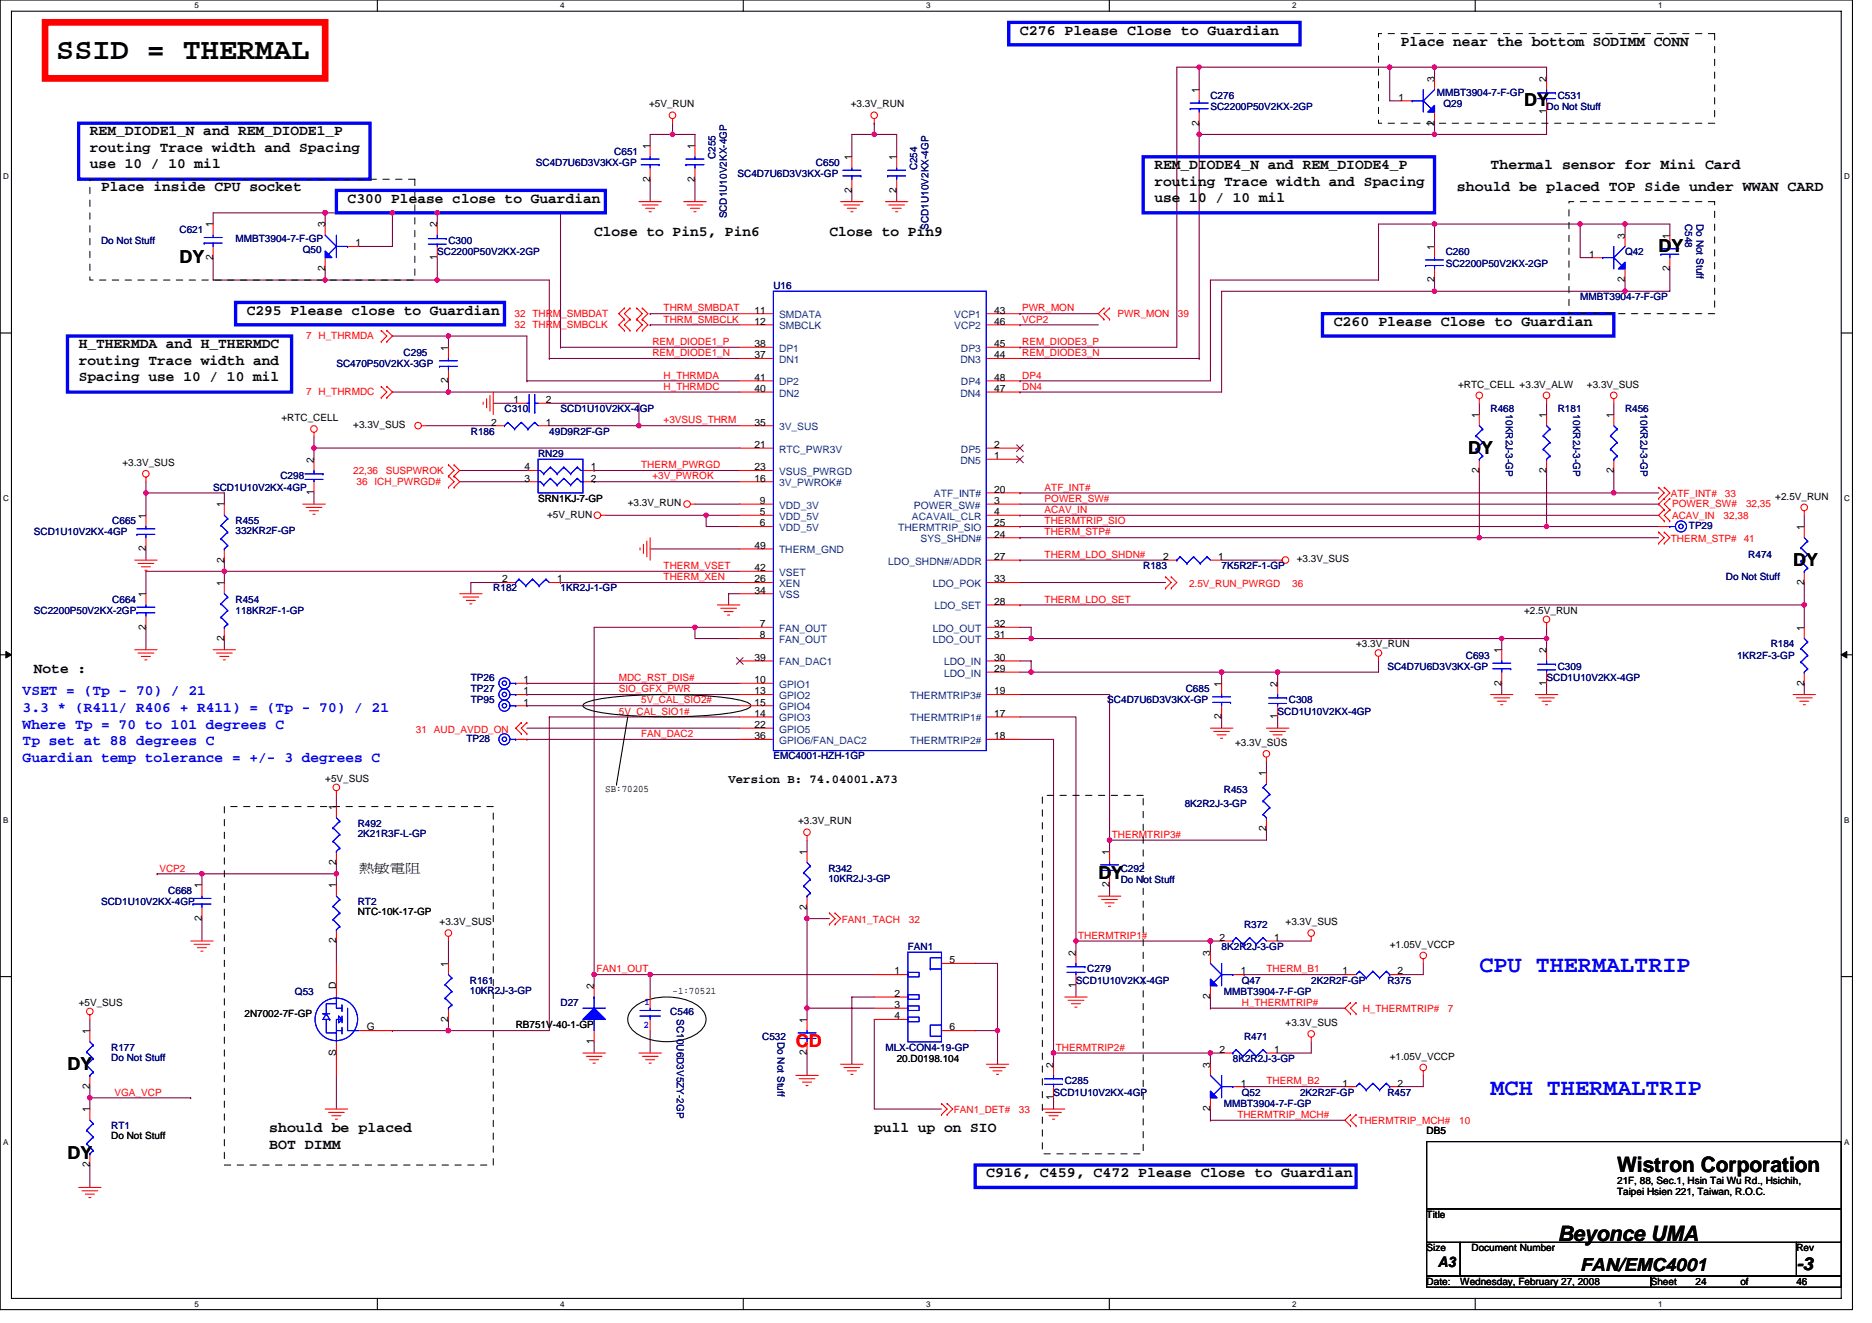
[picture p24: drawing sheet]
<svg xmlns="http://www.w3.org/2000/svg" width="297mm" height="210mm" viewBox="0 0 297 210" stroke-linecap="round" stroke-linejoin="round" font-family="sans-serif">
<defs><g id="words">
<text font-size="4.8" x="8.9" y="9.3">SSID = THERMAL</text>
<g font-size="3.7" fill="#00f">
<text x="234.7" y="154.3">CPU THERMALTRIP</text>
<text x="236.5" y="173.8">MCH THERMALTRIP</text>
</g>
<g font-size="3.4">
<text x="256.6" y="186.1">Wistron Corporation</text>
<text x="247.2" y="196.9">Beyonce UMA</text>
</g>
<g font-size="2.8">
<text x="241.8" y="16.9">DY</text>
<text x="28.5" y="41.8">DY</text>
<text x="263.2" y="40">DY</text>
<text x="233" y="72">DY</text>
<text x="284.5" y="89.8">DY</text>
<text x="174.3" y="139.6">DY</text>
<text x="10.7" y="169.8">DY</text>
<text x="10.7" y="184">DY</text>
<text x="250.7" y="201.7">FAN/EMC4001</text>
<text x="285" y="201.6">-3</text>
</g>
<text font-size="2.8" fill="#f00" x="126.3" y="166.2">CD</text>
<g font-size="2.3">
<text x="161.8" y="5.5">C276 Please Close to Guardian</text>
<text x="222.3" y="7.3">Place near the bottom SODIMM CONN</text>
<text x="14.3" y="21.5">REM_DIODE1_N and REM_DIODE1_P</text>
<text x="14.3" y="24.1">routing Trace width and Spacing</text>
<text x="14.3" y="26.7">use 10 / 10 mil</text>
<text x="183.2" y="26.8">REM_DIODE4_N and REM_DIODE4_P</text>
<text x="183.2" y="29.4">routing Trace width and Spacing</text>
<text x="236.5" y="26.8">Thermal sensor for Mini Card</text>
<text x="16" y="30.4">Place inside CPU socket</text>
<text x="55.2" y="32.2">C300 Please close to Guardian</text>
<text x="183.2" y="32.1">use 10 / 10 mil</text>
<text x="231.2" y="30.4">should be placed TOP Side under WWAN CARD</text>
<text x="94.3" y="37.5">Close to Pin5, Pin6</text>
<text x="131.6" y="37.5">Close to Pin9</text>
<text x="39.2" y="49.9">C295 Please close to Guardian</text>
<text x="211.6" y="51.7">C260 Please Close to Guardian</text>
<text x="12.5" y="55.3">H_THERMDA and H_THERMDC</text>
<text x="12.5" y="57.9">routing Trace width and</text>
<text x="12.5" y="60.5">Spacing use 10 / 10 mil</text>
<text x="5.4" y="106.8">Note :</text>
<text x="42.7" y="179.7">should be placed</text>
<text x="138.7" y="179.7">pull up on SIO</text>
<text x="42.7" y="182.4">BOT DIMM</text>
<text x="156.5" y="186.8">C916, C459, C472 Please Close to Guardian</text>
<text x="228.2" y="201.1">A3</text>
</g>
<g font-size="2.3" fill="#00f">
<text x="3.6" y="110.4">VSET = (Tp - 70) / 21</text>
<text x="3.6" y="113">3.3 * (R411/ R406 + R411) = (Tp - 70) / 21</text>
<text x="3.6" y="115.6">Where Tp = 70 to 101 degrees C</text>
<text x="3.6" y="118.3">Tp set at 88 degrees C</text>
<text x="3.6" y="120.9">Guardian temp tolerance = +/- 3 degrees C</text>
</g>
<g font-size="1.9">
<text x="115.6" y="124.3">Version B: 74.04001.A73</text>
<text x="56.9" y="138.5">熱敏電阻</text>
</g>
<g font-size="1.6">
<text x="103" y="17.1">+5V_RUN</text>
<text x="135" y="17.1">+3.3V_RUN</text>
<text x="190.3" y="14.8" transform="rotate(-90 190.3 14.8)">1</text>
<text x="221.9" y="16">1</text>
<text x="227.6" y="13" transform="rotate(-90 227.6 13)">3</text>
<text x="245.4" y="13" transform="rotate(-90 245.4 13)">2</text>
<text x="103.1" y="23.6" transform="rotate(-90 103.1 23.6)">1</text>
<text x="110.3" y="23.6" transform="rotate(-90 110.3 23.6)">1</text>
<text x="190.3" y="19.9" transform="rotate(-90 190.3 19.9)">2</text>
<text x="227.6" y="19.9" transform="rotate(-90 227.6 19.9)">2</text>
<text x="245.4" y="18.2" transform="rotate(-90 245.4 18.2)">1</text>
<text x="103.1" y="28.8" transform="rotate(-90 103.1 28.8)">2</text>
<text x="110.3" y="28.8" transform="rotate(-90 110.3 28.8)">2</text>
<text x="135.1" y="25.4" transform="rotate(-90 135.1 25.4)">1</text>
<text x="142.3" y="25.4" transform="rotate(-90 142.3 25.4)">1</text>
<text x="135.1" y="30.6" transform="rotate(-90 135.1 30.6)">2</text>
<text x="142.3" y="30.6" transform="rotate(-90 142.3 30.6)">2</text>
<text x="33.8" y="41.3" transform="rotate(-90 33.8 41.3)">2</text>
<text x="33.8" y="36.1" transform="rotate(-90 33.8 36.1)">1</text>
<text x="51.6" y="36.1" transform="rotate(-90 51.6 36.1)">3</text>
<text x="56.4" y="39.1">1</text>
<text x="69.4" y="41.3" transform="rotate(-90 69.4 41.3)">1</text>
<text x="69.4" y="36.1" transform="rotate(-90 69.4 36.1)">2</text>
<text x="227.6" y="39.6" transform="rotate(-90 227.6 39.6)">1</text>
<text x="252.2" y="40.9">1</text>
<text x="257.8" y="37.9" transform="rotate(-90 257.8 37.9)">3</text>
<text x="264.9" y="37.9" transform="rotate(-90 264.9 37.9)">1</text>
<text x="51.6" y="43.1" transform="rotate(-90 51.6 43.1)">2</text>
<text x="227.6" y="44.8" transform="rotate(-90 227.6 44.8)">2</text>
<text x="257.8" y="44.8" transform="rotate(-90 257.8 44.8)">2</text>
<text x="264.9" y="43.1" transform="rotate(-90 264.9 43.1)">2</text>
<text x="119.7" y="49.8">11</text>
<text x="119.7" y="51.5">12</text>
<text x="157.8" y="49.8">43</text>
<text x="157.8" y="51.5">46</text>
<text x="71.1" y="55.6" transform="rotate(-90 71.1 55.6)">1</text>
<text x="119.7" y="56.9">37</text>
<text x="119.7" y="55.1">38</text>
<text x="157.8" y="56.9">44</text>
<text x="157.8" y="55.1">45</text>
<text x="71.1" y="60.8" transform="rotate(-90 71.1 60.8)">2</text>
<text x="81.5" y="64">1</text>
<text x="86.6" y="64">2</text>
<text x="119.7" y="62.2">40</text>
<text x="119.7" y="60.4">41</text>
<text x="157.8" y="62.2">47</text>
<text x="157.8" y="60.4">48</text>
<text x="231.3" y="61.5">+RTC_CELL +3.3V_ALW</text>
<text x="251.8" y="61.5">+3.3V_SUS</text>
<text x="44.7" y="66.8">+RTC_CELL</text>
<text x="56" y="67.9">+3.3V_SUS</text>
<text x="77.9" y="67.5">2</text>
<text x="86.6" y="67.5">1</text>
<text x="119.7" y="67.5">35</text>
<text x="119.7" y="71.1">21</text>
<text x="157.8" y="71.1">2</text>
<text x="234.7" y="66.3" transform="rotate(-90 234.7 66.3)">1</text>
<text x="245.4" y="66.3" transform="rotate(-90 245.4 66.3)">1</text>
<text x="256" y="66.3" transform="rotate(-90 256 66.3)">1</text>
<text x="19.4" y="74">+3.3V_SUS</text>
<text x="49.8" y="73.4" transform="rotate(-90 49.8 73.4)">2</text>
<text x="83.2" y="76.4">3</text>
<text x="83.2" y="74.7">4</text>
<text x="93.7" y="74.7">1</text>
<text x="93.7" y="76.4">2</text>
<text x="119.7" y="76.4">16</text>
<text x="119.7" y="74.7">23</text>
<text x="157.8" y="72.9">1</text>
<text x="234.7" y="75.1" transform="rotate(-90 234.7 75.1)">2</text>
<text x="245.4" y="75.1" transform="rotate(-90 245.4 75.1)">2</text>
<text x="256" y="75.1" transform="rotate(-90 256 75.1)">2</text>
<text x="23.1" y="82.3" transform="rotate(-90 23.1 82.3)">1</text>
<text x="35.6" y="80.5" transform="rotate(-90 35.6 80.5)">1</text>
<text x="49.8" y="78.6" transform="rotate(-90 49.8 78.6)">1</text>
<text x="85.4" y="79.7">SRN1KJ-7-GP</text>
<text x="86.8" y="82.1">+5V_RUN</text>
<text x="99.6" y="80.4">+3.3V_RUN</text>
<text x="120.6" y="80">9</text>
<text x="120.6" y="81.8">5</text>
<text x="120.6" y="83.5">6</text>
<text x="157.8" y="80">3</text>
<text x="157.8" y="81.8">4</text>
<text x="157.8" y="78.2">20</text>
<text x="157.8" y="83.5">25</text>
<text x="281.7" y="79.3">+2.5V_RUN</text>
<text x="23.1" y="87.5" transform="rotate(-90 23.1 87.5)">2</text>
<text x="35.6" y="89.3" transform="rotate(-90 35.6 89.3)">2</text>
<text x="119.7" y="87.1">49</text>
<text x="157.8" y="88.9">27</text>
<text x="157.8" y="85.3">24</text>
<text x="184.6" y="88.9">2</text>
<text x="193.3" y="88.9">1</text>
<text x="205.8" y="89.3">+3.3V_SUS</text>
<text x="286.3" y="84.1" transform="rotate(-90 286.3 84.1)">1</text>
<text x="23.1" y="94.8" transform="rotate(-90 23.1 94.8)">1</text>
<text x="35.6" y="93" transform="rotate(-90 35.6 93)">1</text>
<text x="79.7" y="92.4">2</text>
<text x="88.4" y="92.4">1</text>
<text x="119.7" y="94.2">34</text>
<text x="119.7" y="92.4">26</text>
<text x="119.7" y="90.7">42</text>
<text x="157.8" y="96">28</text>
<text x="157.8" y="92.4">33</text>
<text x="286.3" y="92.8" transform="rotate(-90 286.3 92.8)">2</text>
<text x="23.1" y="99.9" transform="rotate(-90 23.1 99.9)">2</text>
<text x="35.6" y="101.7" transform="rotate(-90 35.6 101.7)">2</text>
<text x="120.6" y="99.5">7</text>
<text x="120.6" y="101.3">8</text>
<text x="157.8" y="99.5">32</text>
<text x="157.8" y="101.3">31</text>
<text x="241.8" y="97.4">+2.5V_RUN</text>
<text x="286.3" y="100.1" transform="rotate(-90 286.3 100.1)">1</text>
<text x="119.7" y="104.9">39</text>
<text x="157.8" y="104.9">30</text>
<text x="157.8" y="106.7">29</text>
<text x="215.2" y="102.8">+3.3V_RUN</text>
<text x="238.3" y="103.7" transform="rotate(-90 238.3 103.7)">1</text>
<text x="245.4" y="103.7" transform="rotate(-90 245.4 103.7)">2</text>
<text x="83.1" y="110.2">1</text>
<text x="83.1" y="112">1</text>
<text x="83.1" y="108.4">1</text>
<text x="119.7" y="108.4">10</text>
<text x="119.7" y="110.2">13</text>
<text x="119.7" y="113.8">14</text>
<text x="119.7" y="112">15</text>
<text x="157.8" y="113.8">17</text>
<text x="157.8" y="110.2">19</text>
<text x="193.8" y="109" transform="rotate(-90 193.8 109)">1</text>
<text x="202.7" y="109" transform="rotate(-90 202.7 109)">2</text>
<text x="238.3" y="108.8" transform="rotate(-90 238.3 108.8)">2</text>
<text x="245.4" y="108.8" transform="rotate(-90 245.4 108.8)">1</text>
<text x="286.3" y="108.8" transform="rotate(-90 286.3 108.8)">2</text>
<text x="119.7" y="117.3">36</text>
<text x="119.7" y="115.5">22</text>
<text x="157.8" y="117.3">18</text>
<text x="193.8" y="114.2" transform="rotate(-90 193.8 114.2)">2</text>
<text x="196" y="118.4">+3.3V_SUS</text>
<text x="202.7" y="114.2" transform="rotate(-90 202.7 114.2)">1</text>
<text x="51.6" y="124.1">+5V_SUS</text>
<text x="96.1" y="125.7">SB:70205</text>
<text x="200.9" y="123.2" transform="rotate(-90 200.9 123.2)">1</text>
<text x="53.4" y="128.5" transform="rotate(-90 53.4 128.5)">1</text>
<text x="126.6" y="130.9">+3.3V_RUN</text>
<text x="200.9" y="132" transform="rotate(-90 200.9 132)">2</text>
<text x="53.4" y="137.3" transform="rotate(-90 53.4 137.3)">2</text>
<text x="128" y="135.7" transform="rotate(-90 128 135.7)">1</text>
<text x="176" y="135.7" transform="rotate(-90 176 135.7)">1</text>
<text x="32" y="141" transform="rotate(-90 32 141)">1</text>
<text x="53.4" y="141" transform="rotate(-90 53.4 141)">1</text>
<text x="176" y="140.8" transform="rotate(-90 176 140.8)">2</text>
<text x="32" y="146.2" transform="rotate(-90 32 146.2)">2</text>
<text x="53.4" y="149.7" transform="rotate(-90 53.4 149.7)">2</text>
<text x="56.8" y="145.3">NTC-10K-17-GP</text>
<text x="69.7" y="146.9">+3.3V_SUS</text>
<text x="128" y="144.4" transform="rotate(-90 128 144.4)">2</text>
<text x="193.5" y="149.3">2</text>
<text x="202.2" y="149.3">1</text>
<text x="204" y="146.9">+3.3V_SUS</text>
<text x="71.1" y="153.4" transform="rotate(-90 71.1 153.4)">1</text>
<text x="141.9" y="154.7">1</text>
<text x="150.6" y="152.9">5</text>
<text x="170.7" y="151.7" transform="rotate(-90 170.7 151.7)">2</text>
<text x="192" y="151.7" transform="rotate(-90 192 151.7)">3</text>
<text x="196.9" y="154.7">1</text>
<text x="213" y="154.7">1</text>
<text x="220.5" y="150.4">+1.05V_VCCP</text>
<text x="221.8" y="154.7">2</text>
<text x="12.5" y="159.7">+5V_SUS</text>
<text x="38.8" y="161.4">2N7002-7F-GP</text>
<text x="53.4" y="157" transform="rotate(-90 53.4 157)">D</text>
<text x="94.3" y="157" transform="rotate(-90 94.3 157)">2</text>
<text x="106.7" y="157.7">-1:70521</text>
<text x="141.9" y="158.2">2</text>
<text x="141.9" y="160">3</text>
<text x="141.9" y="161.8">4</text>
<text x="170.7" y="156.8" transform="rotate(-90 170.7 156.8)">1</text>
<text x="192" y="158.6" transform="rotate(-90 192 158.6)">2</text>
<text x="14.2" y="164.1" transform="rotate(-90 14.2 164.1)">1</text>
<text x="53.4" y="167.7" transform="rotate(-90 53.4 167.7)">S</text>
<text x="58.2" y="163.6">G</text>
<text x="71.1" y="162.2" transform="rotate(-90 71.1 162.2)">2</text>
<text x="81.8" y="163.2">RB751V-40-1-GP</text>
<text x="94.3" y="165.7" transform="rotate(-90 94.3 165.7)">1</text>
<text x="128" y="167.5" transform="rotate(-90 128 167.5)">2</text>
<text x="128" y="162.3" transform="rotate(-90 128 162.3)">1</text>
<text x="150.6" y="163.6">6</text>
<text x="193.5" y="167.1">2</text>
<text x="202.2" y="167.1">1</text>
<text x="204" y="162.9">+3.3V_SUS</text>
<text x="14.2" y="172.8" transform="rotate(-90 14.2 172.8)">2</text>
<text x="142.3" y="168.6">20.D0198.104</text>
<text x="167.1" y="169.4" transform="rotate(-90 167.1 169.4)">2</text>
<text x="192" y="169.4" transform="rotate(-90 192 169.4)">3</text>
<text x="196.9" y="172.4">1</text>
<text x="213" y="172.4">1</text>
<text x="220.5" y="168.2">+1.05V_VCCP</text>
<text x="221.8" y="172.4">2</text>
<text x="14.2" y="176.6" transform="rotate(-90 14.2 176.6)">1</text>
<text x="167.1" y="174.6" transform="rotate(-90 167.1 174.6)">1</text>
<text x="192" y="176.4" transform="rotate(-90 192 176.4)">2</text>
<text x="226.4" y="179.9">DB5</text>
<text x="14.2" y="185.3" transform="rotate(-90 14.2 185.3)">2</text>
<text x="17.6" y="180.8">Do Not Stuff</text>
<text x="256.6" y="187.9">21F, 88, Sec.1, Hsin Tai Wu Rd., Hsichih,</text>
<text x="256.6" y="189.7">Taipei Hsien 221, Taiwan, R.O.C.</text>
<text x="226.4" y="193.3">Title</text>
<text x="226.4" y="198.6">Size</text>
<text x="226.4" y="203.9">Date:</text>
<text x="231.7" y="203.9">Wednesday, February 27, 2008</text>
<text x="233.5" y="198.6">Document Number</text>
<text x="261.9" y="203.9">Sheet</text>
<text x="269" y="203.9">24</text>
<text x="276.2" y="203.9">of</text>
<text x="285" y="198.6">Rev</text>
<text x="285" y="203.9">46</text>
</g>
<g font-size="1.6" fill="#000080">
<text x="192.1" y="15.6">C276</text>
<text x="192.1" y="17.4">SC2200P50V2KX-2GP</text>
<text x="228" y="15.3">MMBT3904-7-F-GP</text>
<text x="229" y="17.1">Q29</text>
<text x="245.4" y="17.4">Do Not Stuff</text>
<text x="247.2" y="15.6">C531</text>
<text x="85" y="26.3">SC4D7U6D3V3KX-GP</text>
<text x="97.5" y="24.5">C651</text>
<text x="113.5" y="25.3" transform="rotate(-90 113.5 25.3)">C255</text>
<text x="117" y="28.1">SC4D7U6D3V3KX-GP</text>
<text x="129.5" y="26.3">C650</text>
<text x="145.5" y="27" transform="rotate(-90 145.5 27)">C254</text>
<text x="115.3" y="34.7" transform="rotate(-90 115.3 34.7)">SCD1U10V2KX-4GP</text>
<text x="267.4" y="35.6" transform="rotate(90 267.4 35.6)">C548</text>
<text x="269.2" y="35.6" transform="rotate(90 269.2 35.6)">Do Not Stuff</text>
<text x="16" y="38.8">Do Not Stuff</text>
<text x="28.5" y="37">C621</text>
<text x="37.4" y="38.4">MMBT3904-7-F-GP</text>
<text x="48" y="40.2">Q50</text>
<text x="69.4" y="40.5">SC2200P50V2KX-2GP</text>
<text x="71.2" y="38.8">C300</text>
<text x="147.3" y="36.4" transform="rotate(-90 147.3 36.4)">SCD1U10V2KX-4GP</text>
<text x="229.4" y="40.5">C260</text>
<text x="257.8" y="40.5">Q42</text>
<text x="122.7" y="45.9">U16</text>
<text x="229.4" y="42.3">SC2200P50V2KX-2GP</text>
<text x="250.7" y="47.6">MMBT3904-7-F-GP</text>
<text x="53.4" y="58.3">SC470P50V2KX-3GP</text>
<text x="64" y="56.5">C295</text>
<text x="80" y="65.4">C310</text>
<text x="88.9" y="65.4">SCD1U10V2KX-4GP</text>
<text x="236.5" y="65.4">R468</text>
<text x="238.9" y="65.8" transform="rotate(90 238.9 65.8)">10KR2J-3-GP</text>
<text x="247.2" y="65.4">R181</text>
<text x="249.6" y="65.8" transform="rotate(90 249.6 65.8)">10KR2J-3-GP</text>
<text x="257.8" y="65.4">R456</text>
<text x="260.3" y="65.8" transform="rotate(90 260.3 65.8)">10KR2J-3-GP</text>
<text x="74.7" y="69">R186</text>
<text x="87.2" y="69">49D9R2F-GP</text>
<text x="33.8" y="77.9">SCD1U10V2KX-4GP</text>
<text x="44.5" y="76.1">C298</text>
<text x="85.4" y="72.5">RN29</text>
<text x="17.8" y="83.2">C665</text>
<text x="37.4" y="83.2">R455</text>
<text x="268" y="83.9">TP29</text>
<text x="5.4" y="85">SCD1U10V2KX-4GP</text>
<text x="37.4" y="84.8">332KR2F-GP</text>
<text x="277.4" y="88.5">R474</text>
<text x="17.8" y="95.7">C664</text>
<text x="37.4" y="95.7">R454</text>
<text x="78.3" y="93.9">R182</text>
<text x="88.9" y="93.9">1KR2J-1-GP</text>
<text x="181.4" y="90.3">R183</text>
<text x="193.8" y="90.3">7K5R2F-1-GP</text>
<text x="273.9" y="92.1">Do Not Stuff</text>
<text x="5.4" y="97.4">SC2200P50V2KX-2GP</text>
<text x="37.4" y="97.4">118KR2F-1-GP</text>
<text x="220.2" y="106.3">SC4D7U6D3V3KX-GP</text>
<text x="232.6" y="104.5">C693</text>
<text x="247.2" y="106.3">C309</text>
<text x="275.6" y="104.5">1KR2F-3-GP</text>
<text x="281" y="102.8">R184</text>
<text x="74.7" y="109.9">TP27</text>
<text x="74.7" y="111.7">TP95</text>
<text x="74.7" y="108.1">TP26</text>
<text x="175.7" y="111.7">SC4D7U6D3V3KX-GP</text>
<text x="188.1" y="109.9">C685</text>
<text x="202.7" y="113.4">SCD1U10V2KX-4GP</text>
<text x="204.5" y="111.7">C308</text>
<text x="245.4" y="108.1">SCD1U10V2KX-4GP</text>
<text x="74" y="117.7">TP28</text>
<text x="122.7" y="120.5">EMC4001-HZH-1GP</text>
<text x="194.2" y="125.9">R453</text>
<text x="56.8" y="131.2">R492</text>
<text x="188" y="128">8K2R2J-3-GP</text>
<text x="56.8" y="132.8">2K21R3F-L-GP</text>
<text x="16" y="143.7">SCD1U10V2KX-4GP</text>
<text x="26.7" y="141.9">C668</text>
<text x="56.8" y="143.7">RT2</text>
<text x="131.4" y="138.3">R342</text>
<text x="131.4" y="139.9">10KR2J-3-GP</text>
<text x="177.8" y="138.3">C292</text>
<text x="177.8" y="140.1">Do Not Stuff</text>
<text x="197.4" y="147.2">R372</text>
<text x="144.1" y="150.8">FAN1</text>
<text x="172.5" y="154.3">C279</text>
<text x="193.8" y="150.8">8K2R2J-3-GP</text>
<text x="46.8" y="157.9">Q53</text>
<text x="74.5" y="156.1">R161</text>
<text x="74.5" y="157.7">10KR2J-3-GP</text>
<text x="88.9" y="159.7">D27</text>
<text x="106.4" y="161.1">C546</text>
<text x="107.4" y="161.8" transform="rotate(90 107.4 161.8)">SC10U6D3V5ZY-2GP</text>
<text x="170.7" y="156.1">SCD1U10V2KX-4GP</text>
<text x="194.2" y="157.9">MMBT3904-7-F-GP</text>
<text x="197" y="156.1">Q47</text>
<text x="208.1" y="156.1">2K2R2F-GP</text>
<text x="220.2" y="156.1">R375</text>
<text x="17.6" y="166.8">R177</text>
<text x="120.9" y="165">C532</text>
<text x="123.4" y="165.4" transform="rotate(90 123.4 165.4)">Do Not Stuff</text>
<text x="140.5" y="166.8">MLX-CON4-19-GP</text>
<text x="197.4" y="165">R471</text>
<text x="17.6" y="168.4">Do Not Stuff</text>
<text x="167.2" y="173.9">SCD1U10V2KX-4GP</text>
<text x="168.9" y="172.1">C285</text>
<text x="195.6" y="168.6">8K2R2J-3-GP</text>
<text x="197" y="173.9">Q52</text>
<text x="206.3" y="173.9">2K2R2F-GP</text>
<text x="220.2" y="173.9">R457</text>
<text x="17.6" y="179.2">RT1</text>
<text x="194.2" y="175.7">MMBT3904-7-F-GP</text>
</g>
<g font-size="1.6" fill="#f00">
<text x="48.6" y="53.9">7 H_THRMDA</text>
<text x="81.7" y="52.1">32 THRM_SMBCLK</text>
<text x="81.7" y="50.3">32 THRM_SMBDAT</text>
<text x="105.3" y="51.2">THRM_SMBCLK</text>
<text x="105.3" y="49.4">THRM_SMBDAT</text>
<text x="162.2" y="49.4">PWR_MON</text>
<text x="162.2" y="51.2">VCP2</text>
<text x="177.3" y="50.3">PWR_MON</text>
<text x="186.9" y="50.3">39</text>
<text x="103.5" y="56.5">REM_DIODE1_N</text>
<text x="103.5" y="54.8">REM_DIODE1_P</text>
<text x="162.2" y="54.8">REM_DIODE3_P</text>
<text x="162.2" y="56.5">REM_DIODE3_N</text>
<text x="48.6" y="62.8">7 H_THRMDC</text>
<text x="105.3" y="60.1">H_THRMDA</text>
<text x="105.3" y="61.9">H_THRMDC</text>
<text x="162.2" y="60.1">DP4</text>
<text x="162.2" y="61.9">DN4</text>
<text x="105.3" y="67.2">+3VSUS_THRM</text>
<text x="56" y="75.2">22,36</text>
<text x="56.6" y="77">36 ICH_PWRGD#</text>
<text x="61.2" y="75.2">SUSPWROK</text>
<text x="101.7" y="74.3">THERM_PWRGD</text>
<text x="103.5" y="76.1">+3V_PWROK</text>
<text x="165.8" y="77.9">ATF_INT#</text>
<text x="165.8" y="83.2">THERMTRIP_SIO</text>
<text x="165.8" y="81.4">ACAV_IN</text>
<text x="165.8" y="79.7">POWER_SW#</text>
<text x="265.1" y="78.9">ATF_INT#</text>
<text x="265.3" y="80.5">POWER_SW#</text>
<text x="265.3" y="82.3">ACAV_IN</text>
<text x="273.5" y="82.3">32,38</text>
<text x="273.7" y="78.9">33</text>
<text x="277" y="80.5">32,35</text>
<text x="165.8" y="85">THERM_STP#</text>
<text x="165.8" y="88.5">THERM_LDO_SHDN#</text>
<text x="265.1" y="86">THERM_STP# 41</text>
<text x="105.3" y="90.3">THERM_VSET</text>
<text x="105.3" y="92.1">THERM_XEN</text>
<text x="165.8" y="95.7">THERM_LDO_SET</text>
<text x="188.7" y="93.2">2.5V_RUN_PWRGD</text>
<text x="205" y="93.2">36</text>
<text x="98.2" y="109.9">SIO_GFX_PWR</text>
<text x="98.2" y="113.4">5V_CAL_SIO1#</text>
<text x="98.2" y="108.1">MDC_RST_DIS#</text>
<text x="101.7" y="111.7">5V_CAL_SIO2#</text>
<text x="66" y="116.3">31 AUD_AVDD_ON</text>
<text x="101.7" y="117">FAN_DAC2</text>
<text x="176.4" y="133">THERMTRIP3#</text>
<text x="25.3" y="138.3">VCP2</text>
<text x="133.6" y="146.5">FAN1_TACH</text>
<text x="144.2" y="146.5">32</text>
<text x="171.1" y="149">THERMTRIP1#</text>
<text x="94.6" y="154.3">FAN1_OUT</text>
<text x="201" y="154.3">THERM_B1</text>
<text x="197" y="159.7">H_THERMTRIP#</text>
<text x="216.2" y="160.5">H_THERMTRIP#</text>
<text x="229.8" y="160.5">7</text>
<text x="167.5" y="166.8">THERMTRIP2#</text>
<text x="18.2" y="173.9">VGA_VCP</text>
<text x="201" y="172.1">THERM_B2</text>
<text x="151.3" y="176.7">FAN1_DET#</text>
<text x="161.7" y="176.7">33</text>
<text x="196.3" y="177.4">THERMTRIP_MCH#</text>
<text x="215.5" y="178.3">THERMTRIP_MCH#</text>
<text x="231.5" y="178.3">10</text>
</g>
<g font-size="1.6" fill="#004080">
<text x="123.6" y="50.5">SMDATA</text>
<text x="123.6" y="52.3">SMBCLK</text>
<text x="151.4" y="50.5">VCP1</text>
<text x="151.4" y="52.3">VCP2</text>
<text x="123.6" y="57.6">DN1</text>
<text x="123.6" y="55.8">DP1</text>
<text x="152.4" y="57.6">DN3</text>
<text x="152.5" y="55.8">DP3</text>
<text x="123.6" y="62.9">DN2</text>
<text x="123.6" y="61.2">DP2</text>
<text x="152.4" y="62.9">DN4</text>
<text x="152.5" y="61.2">DP4</text>
<text x="123.6" y="68.3">3V_SUS</text>
<text x="123.6" y="71.8">RTC_PWR3V</text>
<text x="152.5" y="71.8">DP5</text>
<text x="123.6" y="77.2">3V_PWROK#</text>
<text x="123.6" y="75.4">VSUS_PWRGD</text>
<text x="152.4" y="73.6">DN5</text>
<text x="123.6" y="80.7">VDD_3V</text>
<text x="123.6" y="82.5">VDD_5V</text>
<text x="144.7" y="82.5">ACAVAIL_CLR</text>
<text x="145" y="80.7">POWER_SW#</text>
<text x="148.2" y="79">ATF_INT#</text>
<text x="123.6" y="84.3">VDD_5V</text>
<text x="123.6" y="87.8">THERM_GND</text>
<text x="140.9" y="89.6">LDO_SHDN#/ADDR</text>
<text x="142.5" y="84.3">THERMTRIP_SIO</text>
<text x="146.1" y="86.1">SYS_SHDN#</text>
<text x="123.6" y="95">VSS</text>
<text x="123.6" y="93.2">XEN</text>
<text x="123.6" y="91.4">VSET</text>
<text x="148" y="93.2">LDO_POK</text>
<text x="123.6" y="100.3">FAN_OUT</text>
<text x="148" y="100.3">LDO_OUT</text>
<text x="148.3" y="96.7">LDO_SET</text>
<text x="123.6" y="105.6">FAN_DAC1</text>
<text x="123.6" y="102.1">FAN_OUT</text>
<text x="148" y="102.1">LDO_OUT</text>
<text x="149.8" y="105.6">LDO_IN</text>
<text x="149.8" y="107.4">LDO_IN</text>
<text x="123.6" y="109.2">GPIO1</text>
<text x="123.6" y="111">GPIO2</text>
<text x="123.6" y="112.7">GPIO4</text>
<text x="144.4" y="111">THERMTRIP3#</text>
<text x="123.6" y="114.5">GPIO3</text>
<text x="123.6" y="118.1">GPIO6/FAN_DAC2</text>
<text x="123.6" y="116.3">GPIO5</text>
<text x="144.4" y="114.5">THERMTRIP1#</text>
<text x="144.4" y="118.1">THERMTRIP2#</text>
</g>
<g font-size="1.6" fill="#00f">
<text x="102.3" y="159.5">1</text>
<text x="102.1" y="163.2">2</text>
</g>
<g font-size="1.3">
<text x="30.8" y="1.3">5</text>
<text x="88.9" y="1.3">4</text>
<text x="147" y="1.3">3</text>
<text x="205" y="1.3">2</text>
<text x="263.1" y="1.3">1</text>
<text x=".5" y="28.4">D</text>
<text x="292.6" y="28.4">D</text>
<text x=".5" y="79.5">C</text>
<text x="292.6" y="79.5">C</text>
<text x=".5" y="130.6">B</text>
<text x="292.6" y="130.6">B</text>
<text x=".5" y="181.7">A</text>
<text x="292.6" y="181.7">A</text>
<text x="30.8" y="207.4">5</text>
<text x="88.9" y="207.4">4</text>
<text x="147" y="207.4">3</text>
<text x="205" y="207.4">2</text>
<text x="263.1" y="207.4">1</text>
</g>
</g></defs>
<path d="M0 0h293.9v207.9h-293.9zM1.8 1.8h290.4v204.3h-290.4z" fill="none" stroke="#000" stroke-width=".17"/>
<g fill="#fff">
<path d="M30.8 .2h.7v1.4h-.7z"/>
<path d="M30.8 206.3h.7v1.4h-.7z"/>
</g>
<path d="M59.9 0v1.8M59.9 206.1v1.8" fill="none" stroke="#000" stroke-width=".17"/>
<g fill="#fff">
<path d="M88.9 .2h.7v1.4h-.7z"/>
<path d="M88.9 206.3h.7v1.4h-.7z"/>
</g>
<path d="M117.9 0v1.8M117.9 206.1v1.8" fill="none" stroke="#000" stroke-width=".17"/>
<g fill="#fff">
<path d="M147 .2h.7v1.4h-.7z"/>
<path d="M147 206.3h.7v1.4h-.7z"/>
</g>
<path d="M176 0v1.8M176 206.1v1.8" fill="none" stroke="#000" stroke-width=".17"/>
<g fill="#fff">
<path d="M205 .2h.7v1.4h-.7z"/>
<path d="M205 206.3h.7v1.4h-.7z"/>
</g>
<path d="M234.1 0v1.8M234.1 206.1v1.8" fill="none" stroke="#000" stroke-width=".17"/>
<g fill="#fff">
<path d="M263.1 .2h.7v1.4h-.7z"/>
<path d="M263.1 206.3h.7v1.4h-.7z"/>
<path d="M.5 27.3h.9v1.4h-.9z"/>
<path d="M292.6 27.3h.9v1.4h-.9z"/>
<path d="M.5 78.4h.9v1.4h-.9z"/>
<path d="M292.6 78.4h.9v1.4h-.9z"/>
</g>
<path d="M0 52.9h1.8M292.2 52.9h1.7" fill="none" stroke="#000" stroke-width=".17"/>
<g fill="#fff">
<path d="M.5 129.5h.8v1.4h-.8z"/>
<path d="M292.6 129.5h.9v1.4h-.9z"/>
</g>
<path d="M0 103.9h1.8M292.2 103.9h1.7" fill="none" stroke="#000" stroke-width=".17"/>
<path d="M.9 103.4l.9 .5-.9 .5zM292.2 103.9l.8-.5v1z" fill="#000" stroke="#000" stroke-width=".16"/>
<g fill="#fff">
<path d="M.5 180.5h.8v1.4h-.8z"/>
<path d="M292.6 180.5h.9v1.4h-.9z"/>
</g>
<g fill="none" stroke="#000" stroke-width=".17">
<path d="M92.6 111.8a12 12 0 0 1 5.1-1.2 80.3 80.3 0 0 1 19.6 .5 2.22 2.22 0 0 1 1.8 .9 2.23 2.23 0 0 1-1.8 .9 75.3 75.3 0 0 1-23 0 2.22 2.22 0 0 1-1.8-.9zM99.6 113.8l-1.8 10.7M97.8 124.5h.1M0 155h1.8M100.5 160a9 9 0 0 1 8.4-1.3 4.6 4.6 0 0 1 3 2.4 2.54 2.54 0 0 1-1.3 3 9.6 9.6 0 0 1-9.5 0 2.47 2.47 0 0 1-.6-4.1zM292.2 155h1.7M226.4 197.2h5.3v5.3h-5.3zM226.4 181.2h65.8v10.7h-65.8zM226.4 191.9h65.8v5.3h-65.8zM231.7 197.2h53.3v5.3h-53.3zM285 197.2h7.2v5.3h-7.2zM226.4 202.5h35.5v1.8h-35.5z"/>
<path d="M261.9 202.5h30.3v1.8h-30.3z"/>
</g>
<g fill="none" stroke="#800040" stroke-width=".17">
<path d="M106.7 19.6v1.7M138.7 19.6h.1M138.7 19.6v1.7M190.3 14.2v-3.5h-3.6v44.4h-24.9M190.3 19.6v1.7M190.3 10.7h.1M190.3 10.7h30.2M220.5 10.7h.1M220.5 10.7v5.3h1.8M220.5 10.7h7.1v1.7M227.6 10.7h.1M227.6 10.7h17.8v1.7"/>
<path d="M227.6 19.6v1.7M245.4 17.8v3.5h-17.8M51.6 33.8h-17.8v1.8M51.6 33.8h.1M51.6 33.8h10.7M51.6 33.8v1.8M62.3 33.8h7.1M62.3 33.8v5.3h-5.4M62.3 33.8h.1M69.4 33.8h.1M69.4 33.8v1.8M69.4 33.8h19.5v21.3"/>
<path d="M103.2 28.4v3.6M106.7 21.3h.1M106.7 21.3h-3.5v1.8M106.7 21.3h3.6v1.8M110.3 28.4v3.6M135.2 30.2v1.8M138.7 21.3h-3.5v3.6M138.7 21.3h3.6v3.6M142.3 30.2v1.8M190.3 21.3h.1M190.3 21.3h37.3M190.3 21.3v35.6"/>
<path d="M227.6 35.6h-8.9v8.8h-26.6v16.1h-30.3M227.6 21.3h.1M227.6 35.6h.1M227.6 35.6h23.1M227.6 35.6v3.5M250.7 35.6v5.3h1.8M250.7 35.6h7.1v1.7M250.7 35.6h.1M257.8 35.6h.1M257.8 35.6h7.2v1.7M33.8 40.9v3.5h17.8M51.6 42.7v1.7"/>
<path d="M51.6 44.4h.1M51.6 44.4h35.6v12.5M62.3 53.3h8.9v1.8M69.4 44.4h.1M69.4 40.9v3.5M71.2 53.3h12.4v7.2M71.2 53.3h.1M87.2 56.9h.1M87.2 56.9h30.2M88.9 55.1h.1M88.9 55.1h28.5M103.2 51.6h.1"/>
<path d="M103.2 49.8h.1M103.2 51.6h14.2M103.2 49.8h14.2M161.8 49.8h.1M161.8 55.1h.1M161.8 51.6h.1M161.8 51.6h12.5M161.8 49.8h12.5M161.8 56.9h28.5M190.3 56.9h.1M227.6 46.2h-33.8v16h-32M227.6 46.2h.1"/>
<path d="M227.6 44.4v1.8M257.8 46.2h.1M257.8 44.4v1.8M265 42.7v3.5h-37.4M23.2 78.2h12.4v1.8M23.2 76.5v1.7M23.2 78.2h.1M23.2 78.2v3.6M49.8 71.1h67.6M49.8 69.3v1.8M49.8 78.2v1.8M49.8 71.1h.1"/>
<path d="M49.8 71.1v1.8M62.3 62.2h8.9M67.6 67.6h10.7M71.2 62.2h.1M71.2 60.5v1.7M71.2 62.2h46.2M72.9 74.7h10.7M72.9 76.5h10.7M78.3 64h3.5M83.6 60.5h.1M83.6 60.5h33.8M87.2 64h14.2v3.6"/>
<path d="M87.2 67.6h14.2M94.3 76.5h.1M94.3 74.7h.1M94.3 76.5h23.1M94.3 74.7h23.1M101.4 67.6h.1M101.4 67.6h16M161.8 78.2h.1M161.8 60.5h.1M161.8 62.2h.1M161.8 78.2h101.4M234.7 74.7v10.6"/>
<path d="M234.7 64v1.8M245.4 64v1.8M245.4 74.7v8.9M256.1 74.7v3.5M256.1 64v1.8M256.1 78.2h.1M23.2 87.1v1.8M23.2 99.6v3.5M35.6 90.7h.1M35.6 90.7h-12.4v3.5M35.6 90.7v1.8M35.6 88.9h.1"/>
<path d="M35.6 90.7h81.8M35.6 88.9v1.8M80 92.5h-5.3v1.7M88.9 92.5h.1M88.9 92.5h28.5M96.1 81.8h16M103.2 87.1h14.2M110.3 99.6h.1M110.3 80h7.1M110.3 99.6h7.1M112.1 81.8v1.8h5.3M112.1 81.8h.1"/>
<path d="M112.1 81.8h5.3M117.4 94.2h-1.8v1.8M161.8 99.6h1.8v1.7M161.8 96h.1M161.8 85.3h.1M161.8 83.6h.1M161.8 81.8h.1M161.8 88.9h.1M161.8 92.5h23.2M161.8 96h124.5M161.8 85.3h101.4M161.8 83.6h101.4"/>
<path d="M161.8 81.8h101.4M161.8 88.9h23.2M161.8 80h101.4M193.8 88.9h8.9M234.7 85.3h.1M245.4 99.6v1.7M245.4 83.6h.1M263.2 80h.1M286.3 96v3.6M286.3 92.5v3.5M286.3 81.8v1.8M35.6 101.3v1.8"/>
<path d="M83.6 110.2h.1M83.6 112h.1M83.6 115.6h33.8M83.6 108.5h.1M83.6 117.3h.1M83.6 110.2h33.8M83.6 112h33.8M83.6 108.5h33.8M83.6 117.3h33.8M87.2 113.8v49.8h-24.9M87.2 113.8h.1M87.2 113.8h30.2"/>
<path d="M117.4 101.3h-7.1v-1.7h-16v55.1M161.8 117.3h5.4v49.8M161.8 110.2h14.3v23.1M161.8 101.3h1.8M161.8 104.9h1.8v1.8M161.8 106.7h1.8M161.8 113.8h8.9v35.6M163.6 101.3h74.7v1.8M163.6 101.3h.1M163.6 106.7h30.2v1.8M163.6 106.7h.1M193.8 113.8v1.8"/>
<path d="M193.8 106.7h.1M193.8 106.7h8.9M202.7 113.8v1.8M202.7 106.7v1.8M218.7 104.9v1.8h-16M238.3 108.5v1.7M238.3 101.3h.1M238.3 101.3h7.1M245.4 101.3h.1M245.4 108.5v1.7M245.4 101.3v1.8M286.3 108.5v1.7"/>
<path d="M24.9 138.7h.1M24.9 138.7h28.5M32 138.7v1.8M32 138.7h.1M53.4 138.7v1.8M53.4 136.9v1.8M53.4 126.2v1.8M128.1 133.3v1.8M176.1 133.3v1.8M176.1 133.3h.1M201 131.6v1.7h-24.9M201 120.9h.1"/>
<path d="M201 120.9v1.8M32 145.8v3.6M53.4 149.4v3.5M71.2 149.4v3.5M94.3 154.7v1.8M94.3 154.7h.1M94.3 154.7h44.4M103.2 154.7v3.5M103.2 154.7h.1M128.1 145.8h3.5M128.1 145.8h.1M128.1 144v1.8"/>
<path d="M128.1 145.8v14.2M138.7 158.2h-3.5v10.7M154.7 152.9h3.6v10.7M170.7 149.4h.1M170.7 156.5v1.7M170.7 149.4v1.7M170.7 149.4h21.4M176.1 140.5v1.7M192.1 149.4h1.7M192.1 158.2v1.8M192.1 149.4h.1M192.1 149.4v1.7"/>
<path d="M197.4 154.7h.1M197.4 154.7h16M202.7 149.4h5.4M225.8 152.9v1.8h-3.5M14.3 174.2v1.8M14.3 161.8v1.8M14.3 172.5v1.7M14.3 174.2h16M30.3 174.2h.1M53.4 170.7v5.3M62.3 163.6h.1M71.2 161.8v1.8"/>
<path d="M71.2 163.6h.1M94.3 165.4v1.7M103.2 163.6v3.5M128.1 160v1.8M128.1 160h10.6M128.1 167.1v3.6M138.7 161.8v14.2h10.7M154.7 163.6h3.6M158.3 163.6h.1M158.3 163.6v5.3M167.2 167.1h.1M167.2 174.2v1.8"/>
<path d="M167.2 167.1v1.8M167.2 167.1h24.9M192.1 177.8h.1M192.1 176v1.8M192.1 167.1v1.8M192.1 160h.1M192.1 167.1h1.7M192.1 177.8h21.3M192.1 160h21.3M197.4 172.5h.1M197.4 172.5h16M208.1 165.4v1.7h-5.4"/>
<path d="M225.8 170.7v1.8h-3.5M14.3 184.9v3.6"/>
</g>
<g fill="#f0f" stroke="#f0f" stroke-width=".17">
<circle cx="106.7" cy="21.3" r=".35"/>
<circle cx="176" cy="133.3" r=".35"/>
<circle cx="110.3" cy="99.6" r=".35"/>
<circle cx="138.7" cy="21.3" r=".35"/>
<circle cx="192.1" cy="167.1" r=".35"/>
<circle cx="167.2" cy="167.1" r=".35"/>
<circle cx="220.5" cy="10.7" r=".35"/>
<circle cx="227.6" cy="10.7" r=".35"/>
<circle cx="35.6" cy="90.7" r=".35"/>
<circle cx="71.1" cy="163.6" r=".35"/>
<circle cx="53.4" cy="138.7" r=".35"/>
<circle cx="32" cy="138.7" r=".35"/>
<circle cx="14.3" cy="174.2" r=".35"/>
<circle cx="69.4" cy="44.4" r=".35"/>
<circle cx="69.4" cy="33.8" r=".35"/>
<circle cx="190.3" cy="21.3" r=".35"/>
<circle cx="163.6" cy="101.3" r=".35"/>
<circle cx="245.4" cy="101.3" r=".35"/>
<circle cx="238.3" cy="101.3" r=".35"/>
<circle cx="103.2" cy="154.7" r=".35"/>
<circle cx="158.3" cy="163.6" r=".35"/>
<circle cx="128" cy="160" r=".35"/>
<circle cx="128" cy="145.8" r=".35"/>
<circle cx="286.3" cy="96" r=".35"/>
<circle cx="190.3" cy="10.7" r=".35"/>
<circle cx="234.7" cy="85.3" r=".35"/>
<circle cx="245.4" cy="83.6" r=".35"/>
<circle cx="256.1" cy="78.2" r=".35"/>
<circle cx="192.1" cy="149.3" r=".35"/>
<circle cx="170.7" cy="149.3" r=".35"/>
<circle cx="94.3" cy="154.7" r=".35"/>
<circle cx="163.6" cy="106.7" r=".35"/>
<circle cx="202.7" cy="106.7" r=".35"/>
<circle cx="193.8" cy="106.7" r=".35"/>
<circle cx="51.6" cy="44.4" r=".35"/>
<circle cx="101.4" cy="67.6" r=".35"/>
<circle cx="227.6" cy="21.3" r=".35"/>
<circle cx="71.1" cy="62.2" r=".35"/>
<circle cx="62.3" cy="33.8" r=".35"/>
<circle cx="51.6" cy="33.8" r=".35"/>
<circle cx="23.1" cy="78.2" r=".35"/>
<circle cx="71.1" cy="53.3" r=".35"/>
<circle cx="250.7" cy="35.5" r=".35"/>
<circle cx="257.8" cy="46.2" r=".35"/>
<circle cx="227.6" cy="46.2" r=".35"/>
<circle cx="257.8" cy="35.5" r=".35"/>
<circle cx="227.6" cy="35.5" r=".35"/>
<circle cx="49.8" cy="71.1" r=".35"/>
<circle cx="112" cy="81.8" r=".35"/>
</g>
<g fill="none" stroke="#f00" stroke-width=".17">
<path d="M106.7 18.8v.8M138.7 18.8v.8M190.3 14.2v1.8M190.3 17.8v1.8M222.3 16h1.8M227.6 12.4v1.8M227.6 17.8v1.8M245.4 12.4v1.8M245.4 16v1.8M33.8 35.6v1.7M33.8 39.1v1.8M51.6 35.6v1.7"/>
<path d="M55.2 39.1h1.7M69.4 35.6v1.7M69.4 39.1v1.8M101.4 32h3.5M101.9 32.5h2.5M102.4 33.1h1.5M103 33.6h.3M103.2 23.1v1.8M103.2 26.7v1.7M108.5 32h3.6M109 32.5h2.5M109.6 33.1h1.4"/>
<path d="M110.1 33.6h.3M110.3 23.1v1.8M110.3 26.7v1.7M133.4 32h3.5M133.9 32.5h2.5M134.4 33.1h1.5M135 33.6h.3M135.2 24.9v1.8M135.2 28.4v1.8M140.5 32h3.6M141 32.5h2.5M141.6 33.1h1.4"/>
<path d="M142.1 33.6h.3M142.3 24.9v1.8M142.3 28.4v1.8M227.6 39.1v1.8M257.8 37.3v1.8M265 37.3v1.8M51.6 40.9v1.8M60.5 54.2h.1M60.5 52.5h.1M60.5 52.5l.9 .8-.9 .9M61.4 52.5h.1M61.4 54.2h.1"/>
<path d="M61.4 52.5l.9 .8-.9 .9M71.2 55.1v1.8M71.2 58.7v1.8M99.1 52.5h.1M99.1 50.7h.1M99.1 48.9h.1M99.1 50.7l-.9 .9 .9 .9M99.1 48.9l-.9 .9 .9 .9M100 52.5h.1M100 50.7h.1M100 48.9h.1M100 50.7l-.9 .9 .9 .9"/>
<path d="M100 48.9l-.9 .9 .9 .9M101 50.7h.1M101 52.5h.1M101 48.9h.1M101 50.7l.9 .9-.9 .9M101 48.9l.9 .9-.9 .9M101.9 52.5h.1M101.9 50.7h.1M101.9 48.9h.1M101.9 50.7l.9 .9-.9 .9M101.9 48.9l.9 .9-.9 .9M117.4 55.1h5.3"/>
<path d="M117.4 56.9h5.3M117.4 49.8h5.3M117.4 51.6h5.3M156.5 55.1h5.3M156.5 56.9h5.3M156.5 49.8h5.3M156.5 51.6h5.3M175.2 48.9h.1M175.2 50.7h.1M175.2 48.9l-.9 .9 .9 .9M176.1 50.7h.1M176.1 48.9h.1"/>
<path d="M176.1 48.9l-.9 .9 .9 .9M227.6 42.7v1.7M252.5 40.9h1.8M257.8 42.7v1.7M265 40.9v1.8M23.2 75.7v.8M49.8 68.6v.7M49.8 72.9v1.8M49.8 76.5v1.7M60.5 63.1h.1M60.5 61.3h.1M60.5 61.3l.9 .9-.9 .9"/>
<path d="M61.4 61.3h.1M61.4 63.1h.1M61.4 61.3l.9 .9-.9 .9M66.9 67.6h.7M71.2 77.3h.1M71.2 75.6h.1M71.2 73.8h.1M71.2 75.6l.8 .9-.8 .8M71.2 73.8l.8 .9-.8 .9M72 75.6h.1M72 77.3h.1M72 73.8h.1"/>
<path d="M72 75.6l.9 .9-.9 .8M72 73.8l.9 .9-.9 .9M76.7 63.8v.4M77.2 63.3v1.4M77.7 62.8v2.5M78.3 62.2v3.6M78.3 67.6h1.7M81.8 64h1.8M83.6 74.7h1.8M83.6 76.5h1.8M85.4 67.6h1.8M85.4 64h1.8"/>
<path d="M92.5 74.7h1.8M92.5 76.5h1.8M117.4 74.7h5.3M117.4 76.5h5.3M117.4 67.6h5.3M117.4 71.1h5.3M117.4 62.2h5.3M117.4 60.5h5.3M156.5 78.2h5.3M156.5 71.1h5.3M156.5 62.2h5.3M156.5 60.5h5.3"/>
<path d="M156.5 72.9h5.3M234.7 63.3v.7M234.7 65.8v1.8M234.7 72.9v1.8M245.4 63.3v.7M245.4 65.8v1.8M245.4 72.9v1.8M256.1 63.3v.7M256.1 65.8v1.8M256.1 72.9v1.8M263.2 77.3h.1M263.2 79.1h.1"/>
<path d="M263.2 77.3l.9 .9-.9 .9M264.1 79.1h.1M264.1 77.3h.1M264.1 77.3l.9 .9-1.8 1.8 .9 .9M265 79.1h.1M265 79.1l-.9 .9 .9 .9M21.4 88.9h3.5M21.9 89.4h2.5M22.4 90h1.5M23 90.5h.3M23.2 81.8v1.8M23.2 85.3v1.8"/>
<path d="M23.2 94.2v1.8M23.2 97.8v1.8M35.6 80v1.8M35.6 87.1v1.8M35.6 92.5v1.7M35.6 99.6v1.7M48 80h3.6M48.6 80.5h2.5M49.1 81.1h1.4M49.7 81.6h.3M72.9 94.2h3.6M73.5 94.8h2.5"/>
<path d="M74 95.3h1.4M74.5 95.8h.4M80 92.5h1.8M87.2 92.5h1.7M95.3 81.8h.8M101.6 87v.3M102.1 86.4v1.4M102.6 85.9v2.5M103.2 85.3v3.6M109.6 80h.7M113.8 96h3.6M114.4 96.5h2.5"/>
<path d="M114.9 97.1h1.4M115.4 97.6h.4M117.4 83.6h5.3M117.4 92.5h5.3M117.4 81.8h5.3M117.4 99.6h5.3M117.4 94.2h5.3M117.4 80h5.3M117.4 90.7h5.3M117.4 87.1h5.3M156.5 83.6h5.3M156.5 88.9h5.3"/>
<path d="M156.5 92.5h5.3M156.5 81.8h5.3M156.5 99.6h5.3M156.5 85.3h5.3M156.5 96h5.3M156.5 80h5.3M185 91.6h.1M185 93.3h.1M185 91.6l.8 .9-.8 .8M185 88.9h1.7M185.8 91.6h.1M185.8 93.3h.1"/>
<path d="M185.8 91.6l.9 .9-.9 .8M192.1 88.9h1.7M202.7 88.9h.8M245.4 98.8v.8M263.2 84.5h.1M263.2 86.2h.1M263.2 84.5l.9 .8-.9 .9M263.2 83.6h1.8M264.1 80.9h.1M264.1 84.5h.1M264.1 86.2h.1M264.1 82.7h.1"/>
<path d="M264.1 84.5l.9 .8-.9 .9M264.1 80.9l-.9 .9 .9 .9M265 80.9h.1M265 82.7h.1M265 80.9l-.9 .9 .9 .9M286.3 81.1v.7M286.3 83.6v1.7M286.3 90.7v1.8M286.3 99.6v1.7M21.4 103.1h3.5M21.9 103.7h2.5M22.4 104.2h1.5"/>
<path d="M23 104.7h.3M33.8 103.1h3.6M34.4 103.7h2.4M34.9 104.2h1.4M35.4 104.7h.4M81.8 110.2h1.8M81.8 112h1.8M81.8 108.5h1.8M81.8 117.3h1.8M82.7 114.7h.1M82.7 116.5h.1M82.7 114.7l-.9 .9 .9 .9"/>
<path d="M83.6 114.7h.1M83.6 116.5h.1M83.6 114.7l-.9 .9 .9 .9M117.4 110.2h5.3M117.4 112h5.3M117.4 108.5h5.3M117.4 117.3h5.3M117.4 113.8h5.3M117.4 104.9h5.3M117.4 101.3h5.3M117.4 115.6h5.3M156.5 110.2h5.3"/>
<path d="M156.5 117.3h5.3M156.5 113.8h5.3M156.5 104.9h5.3M156.5 101.3h5.3M156.5 106.7h5.3M192.1 115.6h3.5M192.6 116.1h2.5M193.1 116.6h1.5M193.7 117.2h.3M193.8 108.5v1.7M193.8 112v1.8M201 115.6h3.5"/>
<path d="M201.5 116.1h2.5M202 116.6h1.5M202.6 117.2h.3M202.7 108.5v1.7M202.7 112v1.8M218.7 104.2v.7M236.5 110.2h3.6M237 110.8h2.5M237.6 111.3h1.4M238.1 111.8h.4M238.3 103.1v1.8M238.3 106.7v1.8"/>
<path d="M243.6 110.2h3.6M244.2 110.8h2.5M244.7 111.3h1.4M245.2 111.8h.4M245.4 103.1v1.8M245.4 106.7v1.8M284.5 110.2h3.6M285 110.8h2.5M285.6 111.3h1.4M286.1 111.8h.4M286.3 106.7v1.8M53.4 125.5v.7"/>
<path d="M53.4 128v1.8M53.4 135.1v1.8M128.1 132.6v.7M128.1 135.1v1.8M176.1 135.1v1.8M176.1 138.7v1.8M201 120.2v.7M201 122.7v1.8M201 129.8v1.8M30.3 149.4h3.5M30.8 149.9h2.5M31.3 150.4h1.5"/>
<path d="M31.9 151h.3M32 140.5v1.7M32 144v1.8M53.4 140.5v1.7M53.4 147.6v1.8M53.4 152.9v5.3M71.2 148.6v.8M71.2 152.9v1.8M94.3 156.5v1.7M103.2 158.2v1.8M128.1 142.2v1.8M131.6 144.9h.1"/>
<path d="M131.6 146.7h.1M131.6 144.9l.9 .9-.9 .9M132.5 144.9h.1M132.5 146.7h.1M132.5 144.9l.9 .9-.9 .9M138.7 154.7h5.4M138.7 158.2h5.4M149.4 152.9h5.3M168.9 158.2h3.6M169.5 158.8h2.5M170 159.3h1.4M170.6 159.9h.3"/>
<path d="M170.7 151.1v1.8M170.7 154.7v1.8M174.3 142.2h3.5M174.8 142.8h2.5M175.3 143.3h1.5M175.9 143.8h.3M192.1 151.1v1.8M192.1 156.5v1.7M193.8 149.4h1.8M195.6 154.7h1.8M201 149.4h1.7M208.1 148.6v.8"/>
<path d="M213.4 154.7h1.8M214.3 159.1h.1M214.3 159.1l-.9 .9 .9 .9M215.2 159.1h.1M215.2 159.1l-.9 .9 .9 .9M220.5 154.7h1.8M225.8 152.2v.7M14.3 161.1v.7M14.3 163.6v1.8M14.3 170.7v1.8M14.3 176v1.8M51.6 176h3.6"/>
<path d="M52.1 176.6h2.5M52.7 177.1h1.4M53.2 177.6h.3M53.4 165.4v5.3M56.9 163.6h5.4M71.2 160v1.8M92.5 167.1h3.6M93 167.7h2.5M93.6 168.2h1.4M94.1 168.7h.3M94.3 163.6v1.8M101.4 167.1h3.5"/>
<path d="M101.9 167.7h2.5M102.4 168.2h1.5M103 168.7h.3M103.2 161.8v1.8M126.3 170.7h3.5M126.8 171.2h2.5M127.3 171.7h1.5M127.9 172.3h.3M128.1 161.8v1.8M128.1 165.4v1.7M133.4 168.9h3.5M133.9 169.4h2.5"/>
<path d="M134.4 170h1.5M135 170.5h.3M138.7 160h5.4M138.7 161.8h5.4M149.4 175.1h.1M149.4 176.9h.1M149.4 175.1l.9 .9-.9 .9M149.4 163.6h5.3M150.3 175.1h.1M150.3 176.9h.1M150.3 175.1l.9 .9-.9 .9M156.5 168.9h3.6"/>
<path d="M157 169.4h2.5M157.6 170h1.4M158.1 170.5h.4M165.4 176h3.5M165.9 176.6h2.5M166.5 177.1h1.4M167 177.6h.3M167.2 168.9v1.8M167.2 172.5v1.7M192.1 168.9v1.8M192.1 174.2v1.8M193.8 167.1h1.8"/>
<path d="M195.6 172.5h1.8M201 167.1h1.7M208.1 164.6v.8M213.4 172.5h1.8M214.3 176.9h.1M214.3 178.7h.1M214.3 160.9h.1M214.3 176.9l-.9 .9 .9 .9M215.2 178.7h.1M215.2 176.9h.1M215.2 160.9h.1M215.2 176.9l-.9 .9 .9 .9"/>
<path d="M220.5 172.5h1.8M225.8 170v.7M12.5 188.5h3.5M13 189h2.5M13.5 189.5h1.5M14.1 190.1h.3M14.3 183.1v1.8"/>
<circle cx="106.7" cy="18.3" r=".52"/>
<circle cx="138.7" cy="18.3" r=".52"/>
<circle cx="23.1" cy="75.2" r=".52"/>
<circle cx="49.8" cy="68.1" r=".52"/>
<circle cx="66.3" cy="67.6" r=".52"/>
<circle cx="109" cy="80" r=".52"/>
<circle cx="234.7" cy="62.7" r=".52"/>
<circle cx="245.4" cy="62.7" r=".52"/>
<circle cx="256.1" cy="62.7" r=".52"/>
<circle cx="94.8" cy="81.8" r=".52"/>
<circle cx="204" cy="88.9" r=".52"/>
<circle cx="245.4" cy="98.3" r=".52"/>
<circle cx="286.3" cy="80.5" r=".52"/>
<circle cx="200.9" cy="119.6" r=".52"/>
<circle cx="218.7" cy="103.6" r=".52"/>
<circle cx="53.4" cy="125" r=".52"/>
<circle cx="128" cy="132.1" r=".52"/>
<circle cx="71.1" cy="148.1" r=".52"/>
<circle cx="208.1" cy="148.1" r=".52"/>
<circle cx="225.8" cy="151.6" r=".52"/>
<circle cx="14.2" cy="160.5" r=".52"/>
<circle cx="208.1" cy="164.1" r=".52"/>
<circle cx="225.8" cy="169.4" r=".52"/>
</g>
<path d="M218.7 5.3h53.4v14.3h-53.4zM14.3 28.4h51.5v16h-51.5zM249 32h23.1v17.8h-23.1zM35.6 128h42.7v56.9h-42.7zM165.4 126.2h16v56.9h-16z" fill="none" stroke="#000" stroke-width=".16" stroke-dasharray="1 1 1 1 1 1 1 1"/>
<path d="M12.5 19.6h46.2v8.8h-46.2zM160.1 3.6h46.2v3.5h-46.2zM53.4 30.2h42.7v3.6h-42.7zM181.4 24.9h46.2v8.9h-46.2zM10.7 53.3h35.6v8.9h-35.6zM37.4 48h42.6v3.6h-42.6zM209.8 49.8h46.3v3.5h-46.3zM154.7 184.9h60.5v3.6h-60.5z" fill="none" stroke="#00f" stroke-width=".53"/>
<path d="M7.2 3.6h44.4v8.8h-44.4z" fill="none" stroke="#f00" stroke-width="1.1"/>
<g fill="none" stroke="#00f" stroke-width=".17">
<path d="M188.9 16.4h2.8M188.9 17.3h.1M188.9 17.3h2.8M190.3 16v.4M190.3 17.3v.5M224.1 16h.1M224.1 16h1.7M225.8 16h.1M225.8 14.2v3.6M225.8 16l1.3 1.3M227.1 17.3h.1M227.6 14.2l-1.8 1.8"/>
<path d="M244 15.6h2.8M244 14.8h2.8M245.4 15.6v.4M245.4 14.2v.6M246.8 14.8h.1M32.4 37.7h2.8M32.4 38.6h.1M32.4 38.6h2.8M33.8 37.3v.4M33.8 38.6v.5M51.6 37.3l1.8 1.8M53.4 39.1h.1"/>
<path d="M53.4 37.3v3.6M53.4 39.1l-1.3 1.3M53.4 39.1h1.8M55.2 39.1h.1M68 38.8h2.8M68 37.9h2.8M69.4 38.8v.3M69.4 37.3v.6M70.8 37.9h.1M101.7 25.3h2.9M101.7 26.1h2.9M103.2 24.9v.4"/>
<path d="M103.2 26.1v.6M104.6 26.1h.1M108.9 25.3h2.8M108.9 26.1h.1M108.9 26.1h2.8M110.3 24.9v.4M110.3 26.1v.6M133.7 27h2.9M133.7 27.9h2.9M135.2 26.7v.3M135.2 27.9v.5M136.6 27.9h.1"/>
<path d="M140.9 27h2.8M140.9 27.9h.1M140.9 27.9h2.8M142.3 26.7v.3M142.3 27.9v.5M256.1 39.1v3.6M257.8 39.1l-1.7 1.8M263.5 39.5h2.9M265 39.1v.4M52.1 40.4h.1M69.7 57.3h2.9M69.7 58.1h.1"/>
<path d="M69.7 58.1h2.9M71.2 56.9v.4M71.2 58.1v.6M122.7 46.2h33.8v72.9h-33.8zM226.2 41.3h2.8M226.2 42.1h.1M226.2 42.1h2.8M227.6 40.9v.4M227.6 42.1v.6M254.3 40.9h.1M254.3 40.9h1.8M256.1 40.9h.1"/>
<path d="M256.1 40.9l1.2 1.2M257.3 42.1h.1M263.5 40.4h.1M263.5 40.4h2.9M265 40.4v.5M48.4 76.1h2.8M48.4 75.2h2.8M49.8 76.1v.4M49.8 74.7v.5M51.2 75.2h.1M80 67.6h.1M80.6 67h.1"/>
<path d="M80.6 67l1.1 1.1M80.6 67l-.6 .6M81.7 68.1h.1M82.7 67h.1M82.7 67l1.1 1.1M82.7 67l-1 1.1M83.6 64h.4M83.8 68.1h.1M84 62.6v2.8M84.9 67h.1M84.9 64h.5M84.9 65.4h.1"/>
<path d="M84.9 67l.5 .6M84.9 67l-1.1 1.1M84.9 62.6v2.8M85.4 72.9h7.1v5.3h-7.1zM85.4 74.7h.3l.6 .5M85.4 76.5h.3l.6 .5M86.3 75.2h.1M86.3 77h.1M87.3 74.1h.1M87.3 75.9h.1M87.3 74.1l1.1 1.1M87.3 74.1l-1 1.1"/>
<path d="M87.3 75.9l-1 1.1M87.3 75.9l1.1 1.1M88.4 75.2h.1M88.4 77h.1M89.5 74.1h.1M89.5 75.9h.1M89.5 74.1l1 1.1M89.5 74.1l-1.1 1.1M89.5 75.9l-1.1 1.1M89.5 75.9l1 1.1M90.5 75.2h.1M90.5 77h.1"/>
<path d="M91.6 74.1l.5 .6h.4M91.6 74.1h.1M91.6 75.9h.1M91.6 75.9l.5 .6h.4M91.6 74.1l-1.1 1.1M91.6 75.9l-1.1 1.1M92.5 76.5h.1M234.2 69.2h.1M234.2 71.3h.1M234.2 69.2l1.1 1M234.2 71.3l1.1 1.1M234.7 72.9h.1"/>
<path d="M234.7 67.6l.6 .5M235.3 68.1h.1M235.3 70.2h.1M235.3 72.4h.1M235.3 68.1l-1.1 1.1M235.3 70.2l-1.1 1.1M235.3 72.4l-.6 .5M244.9 69.2h.1M244.9 71.3h.1M244.9 69.2l1 1M244.9 71.3l1 1.1M245.4 72.9h.1"/>
<path d="M245.4 67.6l.5 .5M245.9 68.1h.1M245.9 70.2h.1M245.9 72.4h.1M245.9 68.1l-1 1.1M245.9 70.2l-1 1.1M245.9 72.4l-.5 .5M255.5 69.2h.1M255.5 71.3h.1M255.5 69.2l1.1 1M255.5 71.3l1.1 1.1M256.1 72.9h.1"/>
<path d="M256.1 67.6l.5 .5M256.6 68.1h.1M256.6 70.2h.1M256.6 72.4h.1M256.6 68.1l-1.1 1.1M256.6 70.2l-1.1 1.1M256.6 72.4l-.5 .5M21.7 96.4h2.9M21.7 97.3h.1M21.7 83.9h2.9M21.7 84.8h.1M21.7 97.3h2.9"/>
<path d="M21.7 84.8h2.9M23.2 96v.4M23.2 97.3v.5M23.2 83.6v.3M23.2 84.8v.5M35.1 95.8h.1M35.1 98h.1M35.1 83.4h.1M35.1 85.5h.1M35.1 95.8l1 1.1M35.1 98l1 1M35.1 83.4l1 1.1"/>
<path d="M35.1 85.5l1 1.1M35.6 99.6h.1M35.6 87.1h.1M35.6 94.2l.5 .6M35.6 81.8l.5 .5M36.1 94.8h.1M36.1 96.9h.1M36.1 99h.1M36.1 82.3h.1M36.1 84.5h.1M36.1 86.6h.1M36.1 94.8l-1 1"/>
<path d="M36.1 96.9l-1 1.1M36.1 99l-.5 .6M36.1 82.3l-1 1.1M36.1 84.5l-1 1M36.1 86.6l-.5 .5M81.8 92.5h.1M82.4 91.9h.1M82.4 91.9l1 1.1M82.4 91.9l-.6 .6M83.4 93h.1M84.5 91.9h.1M84.5 91.9l1.1 1.1"/>
<path d="M84.5 91.9l-1.1 1.1M85.6 93h.1M86.6 91.9h.1M86.6 91.9l.6 .6M86.6 91.9l-1 1.1M186.7 88.9h.1M187.3 88.4h.1M187.3 88.4l1 1M187.3 88.4l-.6 .5M188.3 89.4h.1M189.4 88.4h.1M189.4 88.4l1.1 1"/>
<path d="M189.4 88.4l-1.1 1M190.5 89.4h.1M191.5 88.4h.1M191.5 88.4l.6 .5M191.5 88.4l-1 1M265 83.6h.1M265 83.6h.9M285.8 87h.1M285.8 89.1h.1M285.8 87l1 1M285.8 89.1l1 1M286.3 90.7h.1"/>
<path d="M286.3 85.3l.5 .6M286.8 85.9h.1M286.8 88h.1M286.8 90.1h.1M286.8 85.9l-1 1.1M286.8 88l-1 1.1M286.8 90.1l-.5 .6M80.9 110.2h.9M80.9 112h.9M80.9 108.5h.9M80.9 117.3h.9M81.8 110.2h.1"/>
<path d="M81.8 112h.1M81.8 108.5h.1M81.8 117.3h.1M192.4 110.6h2.9M192.4 111.5h2.9M193.8 110.2v.4M193.8 111.5v.5M195.3 111.5h.1M201.3 111.7h2.8M201.3 110.8h2.8M202.7 111.7v.3M202.7 110.2v.6"/>
<path d="M204.1 110.8h.1M236.9 105.3h2.8M236.9 106.2h2.8M238.3 104.9v.4M238.3 106.2v.5M239.7 106.2h.1M244 106.3h2.8M244 105.4h2.8M245.4 106.3v.4M245.4 104.9v.5M246.8 105.4h.1M285.8 103h.1"/>
<path d="M285.8 105.1h.1M285.8 103l1 1M285.8 105.1l1 1.1M286.3 106.7h.1M286.3 101.3l.5 .6M286.8 101.9h.1M286.8 104h.1M286.8 106.2h.1M286.8 101.9l-1 1.1M286.8 104l-1 1.1M286.8 106.2l-.5 .5M52.8 131.4h.1"/>
<path d="M52.8 133.5h.1M52.8 131.4l1.1 1.1M52.8 133.5l1.1 1.1M53.4 135.1h.1M53.4 129.8l.5 .5M53.9 130.3h.1M53.9 132.5h.1M53.9 134.6h.1M53.9 130.3l-1.1 1.1M53.9 132.5l-1.1 1M53.9 134.6l-.5 .5M127.5 138.5h.1"/>
<path d="M127.5 138.5l1.1 1.1M128.1 136.9l.5 .5M128.6 137.4h.1M128.6 139.6h.1M128.6 137.4l-1.1 1.1M128.6 139.6l-1.1 1M174.6 137.3h2.9M174.6 138.2h2.9M176.1 136.9v.4M176.1 138.2v.5M177.5 138.2h.1M200.4 125h.1"/>
<path d="M200.4 127.1h.1M200.4 129.3h.1M200.4 125l1.1 1.1M200.4 127.1l1.1 1.1M200.4 129.3l.6 .5M201 129.8h.1M201 124.5l-.6 .5M201.5 126.1h.1M201.5 128.2h.1M201.5 126.1l-1.1 1M201.5 128.2l-1.1 1.1M30.6 142.6h2.9"/>
<path d="M30.6 143.5h.1M30.6 143.5h2.9M32 142.2v.4M32 143.5v.5M52.8 143.8h.1M52.8 146h.1M52.8 143.8l1.1 1.1M52.8 146l1.1 1M53.4 147.6h.1M53.4 158.2v1.8h.9M53.4 159.3h-1.6v1.6h-.6h1.1M53.4 142.2l.5 .6"/>
<path d="M53.9 142.8h.1M53.9 144.9h.1M53.9 147h.1M53.9 142.8l-1.1 1M53.9 144.9l-1.1 1.1M53.9 147l-.5 .6M54.3 159.5v1M70.6 156.3h.1M70.6 158.4h.1M70.6 156.3l1.1 1.1M70.6 158.4l1.1 1.1M71.2 154.7l.5 .5"/>
<path d="M71.7 155.2h.1M71.7 157.4h.1M71.7 159.5h.1M71.7 155.2l-1.1 1.1M71.7 157.4l-1.1 1M71.7 159.5l-.5 .5M94.3 158.2h.1M94.3 158.2v1.8M127.5 140.6h.1M127.5 140.6l1.1 1.1M128.1 142.2h.1M128.6 141.7h.1"/>
<path d="M128.6 141.7l-.5 .5M144.1 151.1h5.3v14.3h-5.3zM144.1 159.7h1.7v.7h-1.7zM144.1 157.9h1.7v.7h-1.7zM144.1 154.3h1.7v.7h-1.7zM144.1 154.7h.1M147.6 152h1.8v1.8h-1.8zM147.6 153.8h.1M169.3 154.3h2.8M169.3 153.4h2.8M170.7 154.3v.4M170.7 152.9v.5"/>
<path d="M172.1 153.4h.1M192.1 152.9l1.7 1.8M192.6 155.9h.1M193.8 154.7h.1M193.8 152.9v3.6M193.8 154.7l-1.2 1.2M193.8 154.7h1.8M195.6 149.4h.1M195.6 154.7h.1M196.1 148.8h.1M196.1 148.8l1.1 1.1M196.1 148.8l-.5 .6"/>
<path d="M197.2 149.9h.1M198.3 148.8h.1M198.3 148.8l1 1.1M198.3 148.8l-1.1 1.1M199.3 149.9h.1M200.4 148.8h.1M200.4 148.8l.6 .6M200.4 148.8l-1.1 1.1M215.7 154.2h.1M215.7 154.2l-.5 .5M215.7 154.2l1.1 1M216.8 155.2h.1"/>
<path d="M217.8 154.2h.1M217.8 154.2l-1 1M217.8 154.2l1.1 1M218.9 155.2h.1M220 154.2h.1M220 154.2l-1.1 1M220 154.2l.5 .5M220.5 154.7h.1M13.7 179.4h.1M13.7 167h.1M13.7 169.1h.1M13.7 179.4l1.1 1.1"/>
<path d="M13.7 167l1.1 1M13.7 169.1l1.1 1.1M14.3 170.7h.1M14.3 177.8l.5 .5M14.3 165.4l.5 .5M14.8 178.3h.1M14.8 165.9h.1M14.8 168h.1M14.8 170.2h.1M14.8 178.3l-1.1 1.1M14.8 165.9l-1.1 1.1M14.8 168l-1.1 1.1"/>
<path d="M14.8 170.2l-.5 .5M51.8 160.9l-.6 .9h1.1M51.8 160.9h.1M51.8 161.8v2.1h1.6M51.8 160.9l.5 .9M52.3 161.8h.1M53.4 163.9h.1M53.7 161.3l.6 .5-.6 .5zM54.3 163v1.1M54.3 161.3v1M54.3 163.6h-.9v1.8M54.3 161.8h-.9v1.8"/>
<path d="M54.3 161.8h.1M55.2 160v3.6h1.7M71.2 160h.1M92.5 160h3.6M94.3 161.8v1.8M101.6 161.3h3.2M101.6 160.4h3.2M103.2 160v.4M103.2 161.3h.1M103.2 161.3v.5M126.6 163.9h2.9M126.6 164.8h.1"/>
<path d="M126.6 164.8h2.9M128.1 163.6v.3M128.1 164.8v.6M144.1 161.4h1.7v.8h-1.7zM147.6 162.7h1.8v1.8h-1.8zM165.8 172.1h2.8M165.8 171.2h2.8M167.2 172.1v.4M167.2 170.7v.5M168.6 171.2h.1M192.1 170.7l1.7 1.8M192.6 173.7h.1"/>
<path d="M193.8 172.5h.1M193.8 170.7v3.5M193.8 172.5l-1.2 1.2M193.8 172.5h1.8M195.6 172.5h.1M195.6 167.1h.1M196.1 166.6h.1M196.1 166.6l1.1 1.1M196.1 166.6l-.5 .5M197.2 167.7h.1M198.3 166.6h.1M198.3 166.6l1 1.1"/>
<path d="M198.3 166.6l-1.1 1.1M199.3 167.7h.1M200.4 166.6h.1M200.4 166.6l.6 .5M200.4 166.6l-1.1 1.1M215.7 171.9h.1M215.7 171.9l-.5 .6M215.7 171.9l1.1 1.1M216.8 173h.1M217.8 171.9h.1M217.8 171.9l-1 1.1M217.8 171.9l1.1 1.1"/>
<path d="M218.9 173h.1M220 171.9h.1M220 171.9l-1.1 1.1M220 171.9l.5 .6M220.5 172.5h.1M13.7 181.5h.1M13.7 181.5l1.1 1.1M14.3 183.1h.1M14.8 180.5h.1M14.8 182.6h.1M14.8 180.5l-1.1 1M14.8 182.6l-.5 .5"/>
<circle cx="266.7" cy="83.6" r=".35"/>
<circle cx="266.7" cy="83.6" r=".88"/>
<circle cx="80" cy="110.2" r=".35"/>
<circle cx="80" cy="112" r=".35"/>
<circle cx="80" cy="117.3" r=".35"/>
<circle cx="80" cy="108.4" r=".35"/>
<circle cx="80" cy="112" r=".88"/>
<circle cx="80" cy="110.2" r=".88"/>
<circle cx="80" cy="117.3" r=".88"/>
<circle cx="80" cy="108.4" r=".88"/>
<circle cx="53.4" cy="161.8" r="3.4"/>
</g>
<g fill="#00f" stroke="#00f" stroke-width=".17">
<path d="M192.1 173.2l1 1h-1z" fill-rule="evenodd"/>
<path d="M192.1 173.2l1 1h-1z" fill-rule="evenodd"/>
<path d="M227.1 17.3l.5-.6v1.1h-1z" fill-rule="evenodd"/>
<path d="M227.1 17.3l.5-.6v1.1h-1z" fill-rule="evenodd"/>
<path d="M51.6 39.8l1.1 1.1h-1.1z" fill-rule="evenodd"/>
<path d="M51.6 39.8l1.1 1.1h-1.1z" fill-rule="evenodd"/>
<path d="M192.1 155.4l1 1.1h-1z" fill-rule="evenodd"/>
<path d="M192.1 155.4l1 1.1h-1z" fill-rule="evenodd"/>
<path d="M257.3 42.1l.5-.5v1.1h-1z" fill-rule="evenodd"/>
<path d="M257.3 42.1l.5-.5v1.1h-1z" fill-rule="evenodd"/>
<path d="M94.3 160l1.8 1.8h-3.6z" fill-rule="evenodd"/>
<path d="M94.3 160l1.8 1.8h-3.6z" fill-rule="evenodd"/>
</g>
<path d="M161.3 72.4l1.1 1M161.3 70.6l1.1 1.1M162.4 72.4l-1.1 1M162.4 70.6l-1.1 1.1M116.9 104.4l1 1.1M117.9 104.4l-1.1 1.1" fill="none" stroke="#804000" stroke-width=".16"/>
<use href="#words"/>
</svg>
